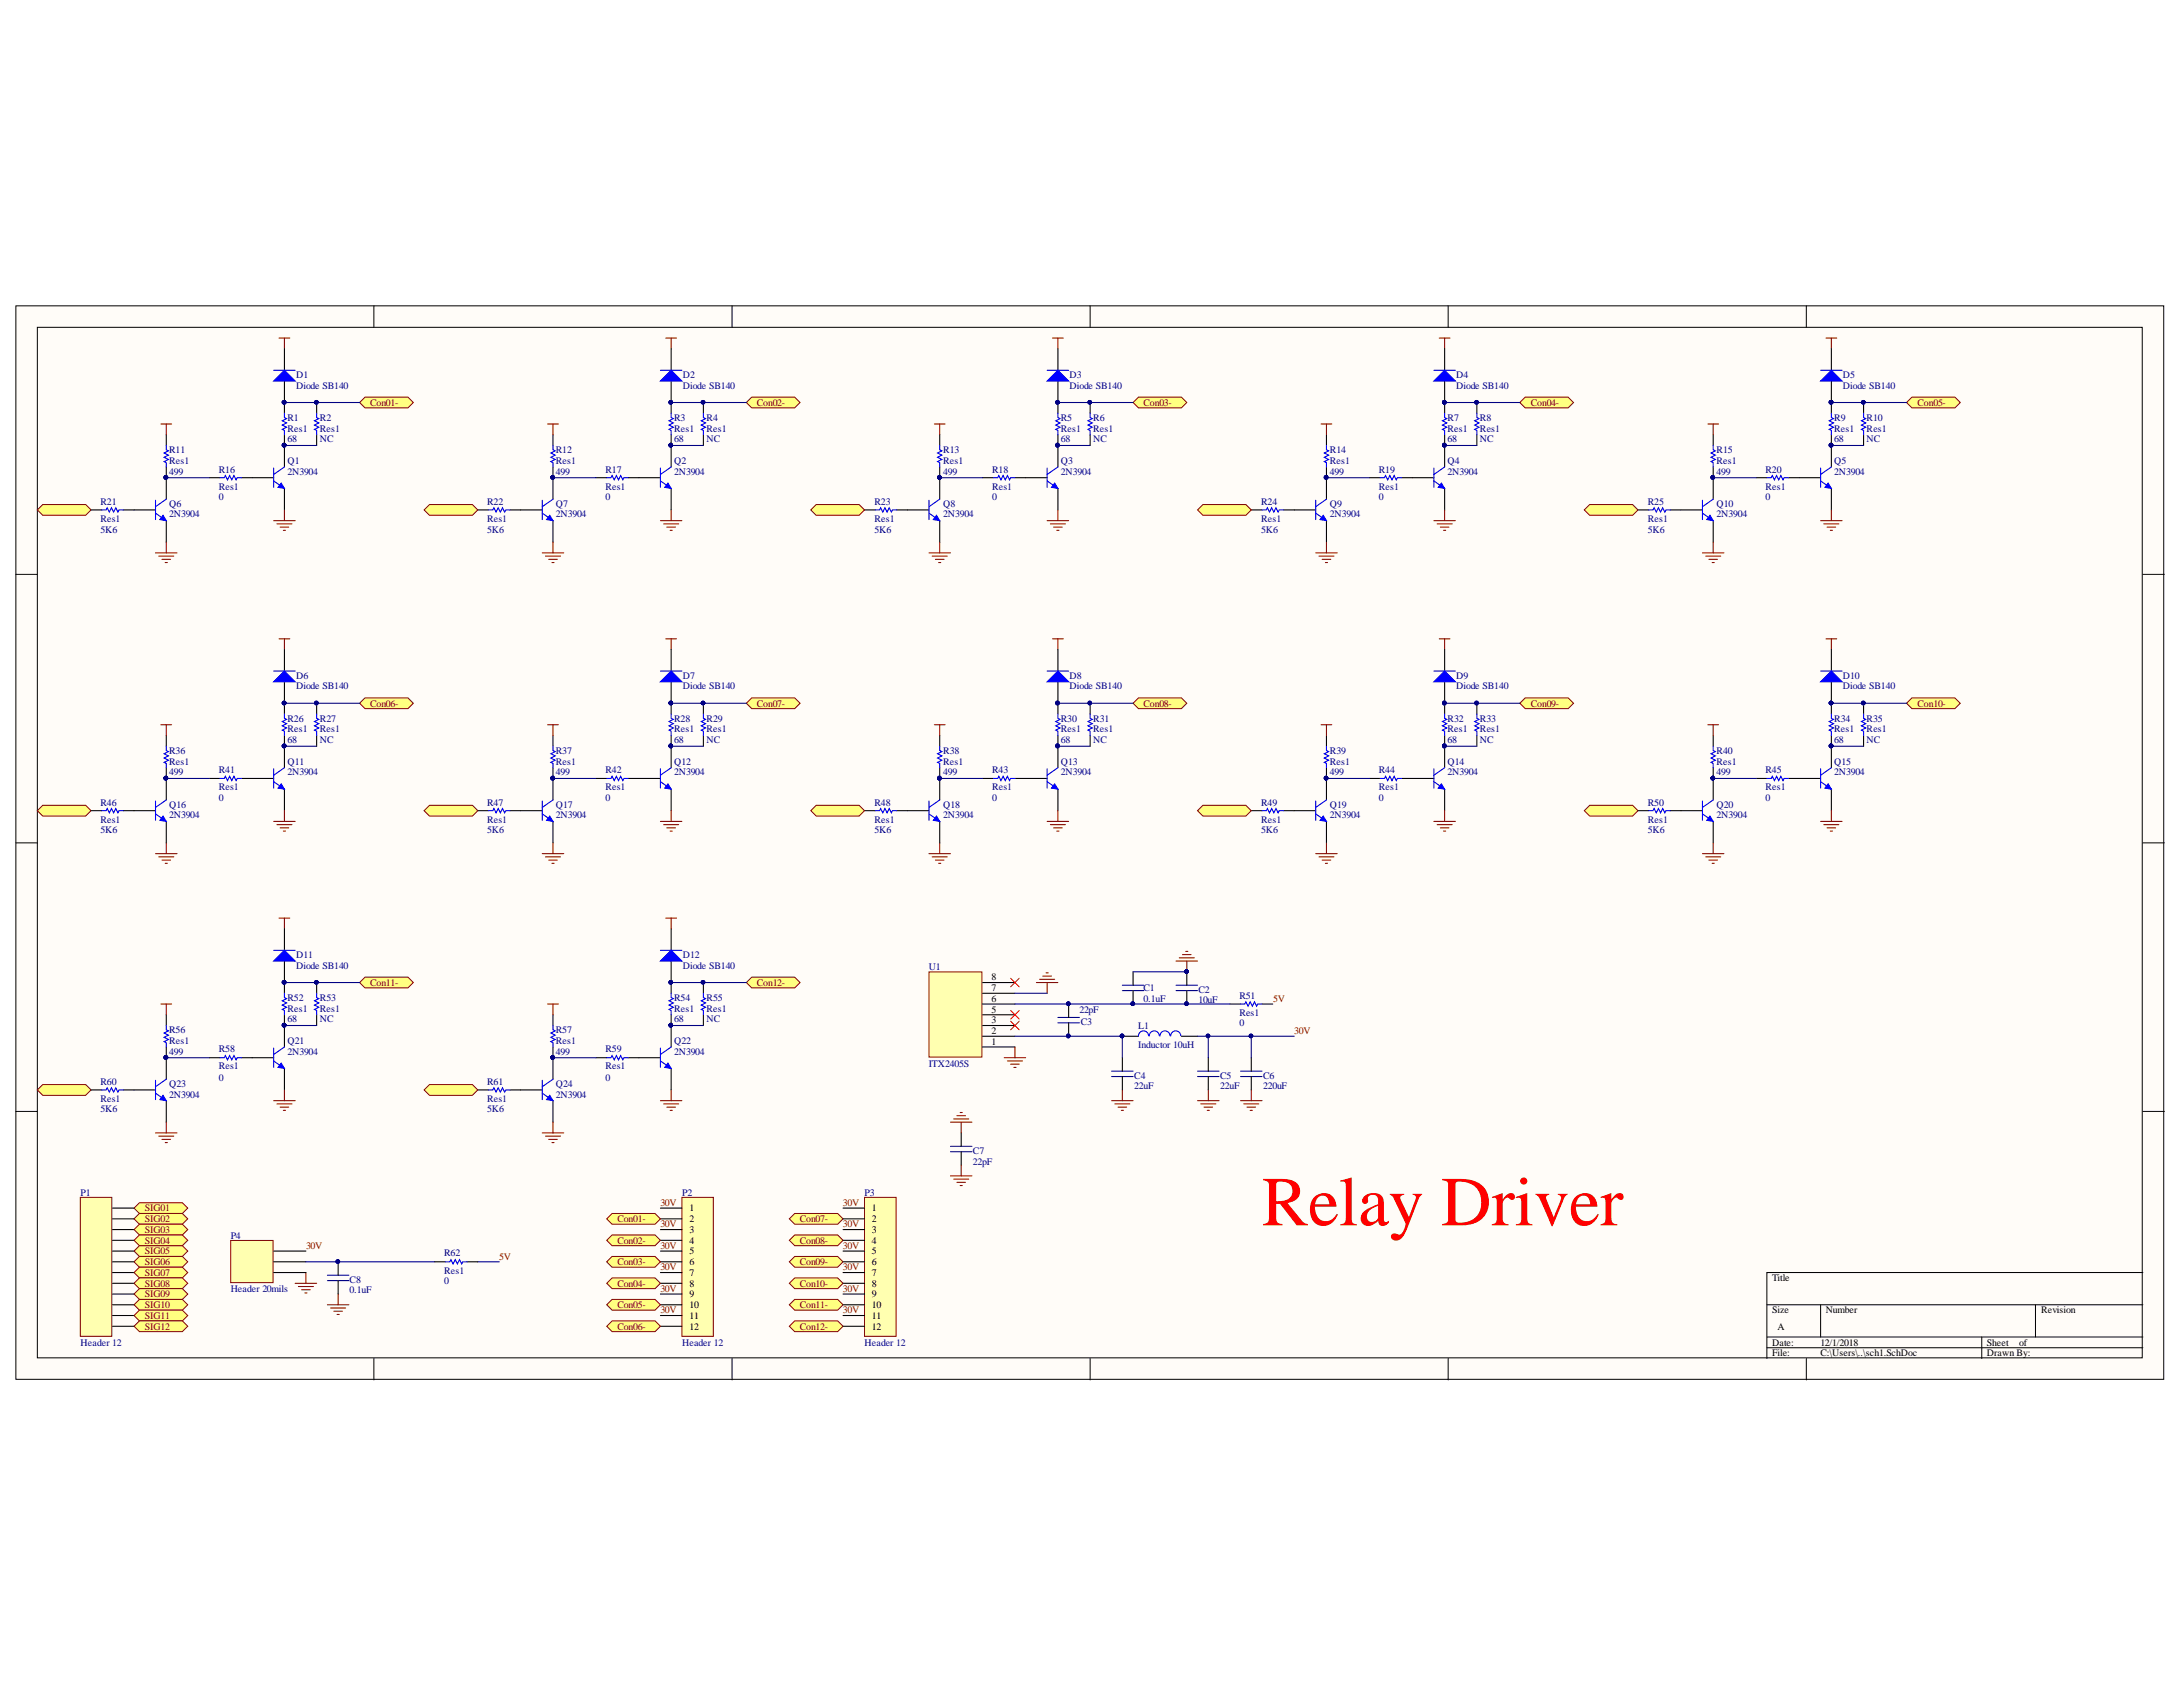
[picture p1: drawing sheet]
<svg xmlns="http://www.w3.org/2000/svg" width="279mm" height="216mm" viewBox="0 0 279 216" stroke-linecap="round" stroke-linejoin="round" font-family="sans-serif">
<defs><g id="words">
<text font-size="9" fill="#f00" x="161.5" y="156.8">Relay Driver</text>
<g font-size="1.3" fill="#000080">
<text x="36.8" y="53.9">R1</text>
<text x="37.9" y="48.4">D1</text>
<text x="37.9" y="49.7">Diode SB140</text>
<text x="40.9" y="53.9">R2</text>
<text x="86.3" y="53.9">R3</text>
<text x="87.4" y="48.4">D2</text>
<text x="87.4" y="49.7">Diode SB140</text>
<text x="90.4" y="53.9">R4</text>
<text x="135.8" y="53.9">R5</text>
<text x="136.9" y="48.4">D3</text>
<text x="136.9" y="49.7">Diode SB140</text>
<text x="139.9" y="53.9">R6</text>
<text x="185.3" y="53.9">R7</text>
<text x="186.4" y="48.4">D4</text>
<text x="186.4" y="49.7">Diode SB140</text>
<text x="189.4" y="53.9">R8</text>
<text x="234.8" y="53.9">R9</text>
<text x="235.9" y="48.4">D5</text>
<text x="235.9" y="49.7">Diode SB140</text>
<text x="238.9" y="53.9">R10</text>
<text x="21.7" y="57.9">R11</text>
<text x="21.7" y="59.4">Res1</text>
<text x="36.8" y="59.4">Q1</text>
<text x="36.8" y="56.6">68</text>
<text x="36.8" y="55.2">Res1</text>
<text x="40.9" y="56.6">NC</text>
<text x="40.9" y="55.2">Res1</text>
<text x="71.1" y="57.9">R12</text>
<text x="71.1" y="59.4">Res1</text>
<text x="86.3" y="59.4">Q2</text>
<text x="86.3" y="56.6">68</text>
<text x="86.3" y="55.2">Res1</text>
<text x="90.4" y="56.6">NC</text>
<text x="90.4" y="55.2">Res1</text>
<text x="120.7" y="57.9">R13</text>
<text x="120.7" y="59.4">Res1</text>
<text x="135.8" y="59.4">Q3</text>
<text x="135.8" y="56.6">68</text>
<text x="135.8" y="55.2">Res1</text>
<text x="139.9" y="56.6">NC</text>
<text x="139.9" y="55.2">Res1</text>
<text x="170.2" y="57.9">R14</text>
<text x="170.2" y="59.4">Res1</text>
<text x="185.3" y="59.4">Q4</text>
<text x="185.3" y="56.6">68</text>
<text x="185.3" y="55.2">Res1</text>
<text x="189.4" y="56.6">NC</text>
<text x="189.4" y="55.2">Res1</text>
<text x="219.7" y="57.9">R15</text>
<text x="219.7" y="59.4">Res1</text>
<text x="234.8" y="59.4">Q5</text>
<text x="234.8" y="56.6">68</text>
<text x="234.8" y="55.2">Res1</text>
<text x="238.9" y="56.6">NC</text>
<text x="238.9" y="55.2">Res1</text>
<text x="12.9" y="64.6">R21</text>
<text x="21.7" y="60.7">499</text>
<text x="21.7" y="64.9">Q6</text>
<text x="28" y="64">0</text>
<text x="28" y="60.5">R16</text>
<text x="28" y="62.7">Res1</text>
<text x="36.8" y="60.7">2N3904</text>
<text x="62.4" y="64.6">R22</text>
<text x="71.1" y="60.7">499</text>
<text x="71.1" y="64.9">Q7</text>
<text x="77.5" y="64">0</text>
<text x="77.5" y="60.5">R17</text>
<text x="77.5" y="62.7">Res1</text>
<text x="86.3" y="60.7">2N3904</text>
<text x="111.9" y="64.6">R23</text>
<text x="120.7" y="60.7">499</text>
<text x="120.7" y="64.9">Q8</text>
<text x="127" y="64">0</text>
<text x="127" y="60.5">R18</text>
<text x="127" y="62.7">Res1</text>
<text x="135.8" y="60.7">2N3904</text>
<text x="161.4" y="64.6">R24</text>
<text x="170.2" y="60.7">499</text>
<text x="170.2" y="64.9">Q9</text>
<text x="176.5" y="64">0</text>
<text x="176.5" y="60.5">R19</text>
<text x="176.5" y="62.7">Res1</text>
<text x="185.3" y="60.7">2N3904</text>
<text x="210.9" y="64.6">R25</text>
<text x="219.7" y="60.7">499</text>
<text x="219.7" y="64.9">Q10</text>
<text x="226" y="64">0</text>
<text x="226" y="60.5">R20</text>
<text x="226" y="62.7">Res1</text>
<text x="234.8" y="60.7">2N3904</text>
<text x="12.9" y="68.2">5K6</text>
<text x="12.9" y="66.8">Res1</text>
<text x="21.7" y="66.2">2N3904</text>
<text x="62.4" y="68.2">5K6</text>
<text x="62.4" y="66.8">Res1</text>
<text x="71.1" y="66.2">2N3904</text>
<text x="111.9" y="68.2">5K6</text>
<text x="111.9" y="66.8">Res1</text>
<text x="120.7" y="66.2">2N3904</text>
<text x="161.4" y="68.2">5K6</text>
<text x="161.4" y="66.8">Res1</text>
<text x="170.2" y="66.2">2N3904</text>
<text x="210.9" y="68.2">5K6</text>
<text x="210.9" y="66.8">Res1</text>
<text x="219.7" y="66.2">2N3904</text>
<text x="37.9" y="86.9">D6</text>
<text x="37.9" y="88.2">Diode SB140</text>
<text x="87.4" y="86.9">D7</text>
<text x="87.4" y="88.2">Diode SB140</text>
<text x="136.9" y="86.9">D8</text>
<text x="136.9" y="88.2">Diode SB140</text>
<text x="186.4" y="86.9">D9</text>
<text x="186.4" y="88.2">Diode SB140</text>
<text x="235.9" y="86.9">D10</text>
<text x="235.9" y="88.2">Diode SB140</text>
<text x="36.8" y="95.1">68</text>
<text x="36.8" y="92.4">R26</text>
<text x="36.8" y="93.7">Res1</text>
<text x="40.9" y="95.1">NC</text>
<text x="40.9" y="92.4">R27</text>
<text x="40.9" y="93.7">Res1</text>
<text x="86.3" y="95.1">68</text>
<text x="86.3" y="92.4">R28</text>
<text x="86.3" y="93.7">Res1</text>
<text x="90.4" y="95.1">NC</text>
<text x="90.4" y="92.4">R29</text>
<text x="90.4" y="93.7">Res1</text>
<text x="135.8" y="95.1">68</text>
<text x="135.8" y="92.4">R30</text>
<text x="135.8" y="93.7">Res1</text>
<text x="139.9" y="95.1">NC</text>
<text x="139.9" y="92.4">R31</text>
<text x="139.9" y="93.7">Res1</text>
<text x="185.3" y="95.1">68</text>
<text x="185.3" y="92.4">R32</text>
<text x="185.3" y="93.7">Res1</text>
<text x="189.4" y="95.1">NC</text>
<text x="189.4" y="92.4">R33</text>
<text x="189.4" y="93.7">Res1</text>
<text x="234.8" y="95.1">68</text>
<text x="234.8" y="92.4">R34</text>
<text x="234.8" y="93.7">Res1</text>
<text x="238.9" y="95.1">NC</text>
<text x="238.9" y="92.4">R35</text>
<text x="238.9" y="93.7">Res1</text>
<text x="21.7" y="99.2">499</text>
<text x="21.7" y="96.5">R36</text>
<text x="21.7" y="97.9">Res1</text>
<text x="28" y="99">R41</text>
<text x="28" y="101.2">Res1</text>
<text x="36.8" y="97.9">Q11</text>
<text x="36.8" y="99.2">2N3904</text>
<text x="71.1" y="99.2">499</text>
<text x="71.1" y="96.5">R37</text>
<text x="71.1" y="97.9">Res1</text>
<text x="77.5" y="99">R42</text>
<text x="77.5" y="101.2">Res1</text>
<text x="86.3" y="97.9">Q12</text>
<text x="86.3" y="99.2">2N3904</text>
<text x="120.7" y="99.2">499</text>
<text x="120.7" y="96.5">R38</text>
<text x="120.7" y="97.9">Res1</text>
<text x="127" y="99">R43</text>
<text x="127" y="101.2">Res1</text>
<text x="135.8" y="97.9">Q13</text>
<text x="135.8" y="99.2">2N3904</text>
<text x="170.2" y="99.2">499</text>
<text x="170.2" y="96.5">R39</text>
<text x="170.2" y="97.9">Res1</text>
<text x="176.5" y="99">R44</text>
<text x="176.5" y="101.2">Res1</text>
<text x="185.3" y="97.9">Q14</text>
<text x="185.3" y="99.2">2N3904</text>
<text x="219.7" y="99.2">499</text>
<text x="219.7" y="96.5">R40</text>
<text x="219.7" y="97.9">Res1</text>
<text x="226" y="99">R45</text>
<text x="226" y="101.2">Res1</text>
<text x="234.8" y="97.9">Q15</text>
<text x="234.8" y="99.2">2N3904</text>
<text x="12.9" y="106.7">5K6</text>
<text x="12.9" y="103.1">R46</text>
<text x="12.9" y="105.3">Res1</text>
<text x="21.7" y="103.4">Q16</text>
<text x="21.7" y="104.7">2N3904</text>
<text x="28" y="102.5">0</text>
<text x="62.4" y="106.7">5K6</text>
<text x="62.4" y="103.1">R47</text>
<text x="62.4" y="105.3">Res1</text>
<text x="71.1" y="103.4">Q17</text>
<text x="71.1" y="104.7">2N3904</text>
<text x="77.5" y="102.5">0</text>
<text x="111.9" y="106.7">5K6</text>
<text x="111.9" y="103.1">R48</text>
<text x="111.9" y="105.3">Res1</text>
<text x="120.7" y="103.4">Q18</text>
<text x="120.7" y="104.7">2N3904</text>
<text x="127" y="102.5">0</text>
<text x="161.4" y="106.7">5K6</text>
<text x="161.4" y="103.1">R49</text>
<text x="161.4" y="105.3">Res1</text>
<text x="170.2" y="103.4">Q19</text>
<text x="170.2" y="104.7">2N3904</text>
<text x="176.5" y="102.5">0</text>
<text x="210.9" y="106.7">5K6</text>
<text x="210.9" y="103.1">R50</text>
<text x="210.9" y="105.3">Res1</text>
<text x="219.7" y="103.4">Q20</text>
<text x="219.7" y="104.7">2N3904</text>
<text x="226" y="102.5">0</text>
<text x="37.9" y="122.6">D11</text>
<text x="37.9" y="124">Diode SB140</text>
<text x="87.4" y="122.6">D12</text>
<text x="87.4" y="124">Diode SB140</text>
<text x="118.9" y="124.1">U1</text>
<text x="36.8" y="130.8">68</text>
<text x="36.8" y="128.1">R52</text>
<text x="36.8" y="129.5">Res1</text>
<text x="40.9" y="130.8">NC</text>
<text x="40.9" y="128.1">R53</text>
<text x="40.9" y="129.5">Res1</text>
<text x="86.3" y="130.8">68</text>
<text x="86.3" y="128.1">R54</text>
<text x="86.3" y="129.5">Res1</text>
<text x="90.4" y="130.8">NC</text>
<text x="90.4" y="128.1">R55</text>
<text x="90.4" y="129.5">Res1</text>
<text x="138.2" y="129.6">22pF</text>
<text x="138.3" y="131.2">C3</text>
<text x="145.7" y="131.7">L1</text>
<text x="146.4" y="128.2">0.1uF</text>
<text x="146.4" y="126.9">C1</text>
<text x="153.4" y="128.4">10uF</text>
<text x="153.4" y="127">C2</text>
<text x="158.6" y="131.4">0</text>
<text x="158.6" y="127.8">R51</text>
<text x="158.6" y="130">Res1</text>
<text x="21.7" y="135">499</text>
<text x="21.7" y="132.2">R56</text>
<text x="21.7" y="133.6">Res1</text>
<text x="28" y="134.7">R58</text>
<text x="28" y="136.9">Res1</text>
<text x="36.8" y="133.6">Q21</text>
<text x="36.8" y="135">2N3904</text>
<text x="71.1" y="135">499</text>
<text x="71.1" y="132.2">R57</text>
<text x="71.1" y="133.6">Res1</text>
<text x="77.5" y="134.7">R59</text>
<text x="77.5" y="136.9">Res1</text>
<text x="86.3" y="133.6">Q22</text>
<text x="86.3" y="135">2N3904</text>
<text x="118.9" y="136.5">ITX2405S</text>
<text x="145.7" y="134.1">Inductor 10uH</text>
<text x="12.9" y="142.4">5K6</text>
<text x="12.9" y="138.8">R60</text>
<text x="12.9" y="141">Res1</text>
<text x="21.7" y="139.1">Q23</text>
<text x="21.7" y="140.5">2N3904</text>
<text x="28" y="138.3">0</text>
<text x="62.4" y="142.4">5K6</text>
<text x="62.4" y="138.8">R61</text>
<text x="62.4" y="141">Res1</text>
<text x="71.1" y="139.1">Q24</text>
<text x="71.1" y="140.5">2N3904</text>
<text x="77.5" y="138.3">0</text>
<text x="145.2" y="139.4">22uF</text>
<text x="145.2" y="138">C4</text>
<text x="156.2" y="139.4">22uF</text>
<text x="156.2" y="138">C5</text>
<text x="161.7" y="139.4">220uF</text>
<text x="161.7" y="138">C6</text>
<text x="124.5" y="149">22pF</text>
<text x="124.5" y="147.7">C7</text>
<text x="10.3" y="153">P1</text>
<text x="87.3" y="153">P2</text>
<text x="110.7" y="153">P3</text>
<text x="29.5" y="158.5">P4</text>
<text x="56.9" y="160.8">R62</text>
<text x="29.5" y="165.4">Header 20mils</text>
<text x="44.8" y="165.5">0.1uF</text>
<text x="44.8" y="164.2">C8</text>
<text x="56.9" y="164.3">0</text>
<text x="56.9" y="163">Res1</text>
<text x="10.3" y="172.2">Header 12</text>
<text x="87.3" y="172.2">Header 12</text>
<text x="110.7" y="172.2">Header 12</text>
</g>
<g font-size="1.3" fill="#800000">
<text x="47.4" y="51.9">Con01-</text>
<text x="96.9" y="51.9">Con02-</text>
<text x="146.4" y="51.9">Con03-</text>
<text x="195.9" y="51.9">Con04-</text>
<text x="245.4" y="51.9">Con05-</text>
<text x="47.4" y="90.4">Con06-</text>
<text x="96.9" y="90.4">Con07-</text>
<text x="146.4" y="90.4">Con08-</text>
<text x="195.9" y="90.4">Con09-</text>
<text x="245.4" y="90.4">Con10-</text>
<text x="47.4" y="126.2">Con11-</text>
<text x="96.9" y="126.2">Con12-</text>
<text x="162.9" y="128.2">5V</text>
<text x="165.6" y="132.4">30V</text>
<text x="18.5" y="155">SIG01</text>
<text x="84.5" y="154.4">30V</text>
<text x="107.9" y="154.4">30V</text>
<text x="18.5" y="156.4">SIG02</text>
<text x="18.5" y="157.7">SIG03</text>
<text x="18.5" y="159.2">SIG04</text>
<text x="18.5" y="160.5">SIG05</text>
<text x="18.5" y="161.9">SIG06</text>
<text x="39.2" y="159.9">30V</text>
<text x="63.9" y="161.2">5V</text>
<text x="79" y="156.4">Con01-</text>
<text x="79" y="159.2">Con02-</text>
<text x="79" y="161.9">Con03-</text>
<text x="84.5" y="157.1">30V</text>
<text x="84.5" y="159.9">30V</text>
<text x="102.4" y="156.4">Con07-</text>
<text x="102.4" y="159.2">Con08-</text>
<text x="102.4" y="161.9">Con09-</text>
<text x="107.9" y="157.1">30V</text>
<text x="107.9" y="159.9">30V</text>
<text x="18.5" y="163.2">SIG07</text>
<text x="18.5" y="164.7">SIG08</text>
<text x="18.5" y="166">SIG09</text>
<text x="18.5" y="167.4">SIG10</text>
<text x="79" y="164.7">Con04-</text>
<text x="79" y="167.4">Con05-</text>
<text x="84.5" y="162.6">30V</text>
<text x="84.5" y="165.4">30V</text>
<text x="102.4" y="164.7">Con10-</text>
<text x="102.4" y="167.4">Con11-</text>
<text x="107.9" y="162.6">30V</text>
<text x="107.9" y="165.4">30V</text>
<text x="18.5" y="168.7">SIG11</text>
<text x="18.5" y="170.2">SIG12</text>
<text x="79" y="170.2">Con06-</text>
<text x="84.5" y="168.1">30V</text>
<text x="102.4" y="170.2">Con12-</text>
<text x="107.9" y="168.1">30V</text>
</g>
<g font-size="1.3">
<text x="126.9" y="125.4">8</text>
<text x="126.9" y="130.9">3</text>
<text x="126.9" y="129.6">5</text>
<text x="126.9" y="128.2">6</text>
<text x="126.9" y="126.9">7</text>
<text x="126.9" y="133.7">1</text>
<text x="126.9" y="132.4">2</text>
<text x="88.2" y="155">1</text>
<text x="111.6" y="155">1</text>
<text x="88.2" y="156.4">2</text>
<text x="88.2" y="157.7">3</text>
<text x="88.2" y="159.2">4</text>
<text x="88.2" y="160.5">5</text>
<text x="88.2" y="161.9">6</text>
<text x="111.6" y="156.4">2</text>
<text x="111.6" y="157.7">3</text>
<text x="111.6" y="159.2">4</text>
<text x="111.6" y="160.5">5</text>
<text x="111.6" y="161.9">6</text>
<text x="88.2" y="163.2">7</text>
<text x="88.2" y="164.7">8</text>
<text x="88.2" y="166">9</text>
<text x="88.2" y="167.4">10</text>
<text x="111.6" y="163.2">7</text>
<text x="111.6" y="164.7">8</text>
<text x="111.6" y="166">9</text>
<text x="111.6" y="167.4">10</text>
<text x="226.8" y="164">Title</text>
<text x="88.2" y="168.7">11</text>
<text x="88.2" y="170.2">12</text>
<text x="111.6" y="168.7">11</text>
<text x="111.6" y="170.2">12</text>
<text x="226.8" y="168.1">Size</text>
<text x="226.8" y="172.2">Date:</text>
<text x="226.8" y="173.6">File:</text>
<text x="227.5" y="170.2">A</text>
<text x="233" y="172.2">12/1/2018</text>
<text x="233" y="173.6">C:\Users\..\sch1.SchDoc</text>
<text x="233.7" y="168.1">Number</text>
<text x="254.3" y="172.2">Sheet</text>
<text x="254.3" y="173.6">Drawn By:</text>
<text x="258.4" y="172.2">of</text>
<text x="261.2" y="168.1">Revision</text>
</g>
</g></defs>
<g fill="#fffcf8" stroke="#000" stroke-width=".13">
<path d="M2 39.1h274.9v137.4h-274.9z"/>
<path d="M4.8 41.9h269.4v131.9h-269.4z"/>
</g>
<g fill="none" stroke="#000" stroke-width=".13">
<path d="M47.9 39.1v2.8M93.7 39.1v2.8M139.5 39.1v2.8M185.4 39.1v2.8M231.2 39.1v2.8M2 73.5h2.8M274.3 73.5h2.7M2 107.9h2.8M274.3 107.9h2.7M2 142.2h2.8M274.3 142.2h2.7M47.9 173.9v2.7"/>
<path d="M93.7 173.9v2.7M139.5 173.9v2.7M185.4 173.9v2.7M226.1 167h48.2M226.1 171.1h48.2M226.1 172.5h48.2M231.2 173.9v2.7M233 167v4.1M253.6 171.1v2.8M260.5 167v4.1M274.3 162.9h-48.2v11"/>
</g>
<path d="M21.3 55.6v1.4M21.3 59.8v4.1M11.7 65.3h1.3M15.8 65.3h4.1M21.3 66.6v2.8" fill="none" stroke="#000" stroke-width=".14"/>
<path d="M21.3 57v.6l.3 .1-.6 .3 .6 .2-.6 .3 .6 .3-.6 .3 .3 .1v.6M13 65.3h.6l.1-.3 .3 .5 .3-.5 .2 .5 .3-.5 .3 .5 .1-.2h.6M19.9 65.7l1.4 .9M19.9 64v2.5M21.3 63.9l-1.4 .9" fill="none" stroke="#00f" stroke-width=".14"/>
<circle cx="21.2" cy="61.1" r=".23" fill="#000080" stroke="#000080" stroke-width=".13"/>
<path d="M20.9 65.9l.4 .7-.8-.1z" fill="#00f"/>
<path d="M20.9 65.9l.4 .7-.8-.1z" fill="none" stroke="#00f" stroke-width=".13"/>
<g fill="#000080" stroke="#000080" stroke-width=".13">
<circle cx="21.2" cy="61.1" r=".23"/>
<circle cx="36.4" cy="57" r=".23"/>
</g>
<path d="M36.4 57v2.8M32.3 61.1h2.7M36.4 62.5v2.8" fill="none" stroke="#000" stroke-width=".14"/>
<path d="M35 59.9v2.5M36.4 59.8l-1.4 .9M35 61.5l1.4 1" fill="none" stroke="#00f" stroke-width=".14"/>
<path d="M36 61.8l.4 .7-.8-.1z" fill="#00f"/>
<path d="M36 61.8l.4 .7-.8-.1z" fill="none" stroke="#00f" stroke-width=".13"/>
<g fill="#000080" stroke="#000080" stroke-width=".13">
<circle cx="36.4" cy="57" r=".23"/>
<circle cx="21.2" cy="61.1" r=".23"/>
<circle cx="36.4" cy="51.5" r=".23"/>
<circle cx="40.5" cy="51.5" r=".23"/>
</g>
<g fill="none" stroke="#800000" stroke-width=".14">
<path d="M20.6 54.3h1.4M21.3 54.3v1.3M35.7 43.3h1.4M36.4 43.3v1.3M19.9 70.8h2.8M20.3 71.2h1.9M20.7 71.6h1.1M21.1 72h.3M21.3 69.4v1.4M35 66.6h2.8M35.4 67h2M35.9 67.5h1.1"/>
<path d="M36.3 67.9h.2M36.4 65.3v1.3"/>
</g>
<path d="M36.4 44.6v2.8M36.4 48.8v4.1M36.4 55.6v1.4M40.5 51.5v1.4M40.5 55.6v1.4M26.8 61.1h1.4M30.9 61.1h1.4" fill="none" stroke="#000" stroke-width=".14"/>
<path d="M36.4 52.9v.5l.3 .2-.6 .3 .6 .2-.6 .3 .6 .3-.6 .2 .3 .2v.5M40.5 52.9v.5l.3 .2-.5 .3 .5 .2-.5 .3 .5 .3-.5 .2 .2 .2v.5M28.2 61.1h.5l.1-.2 .3 .5 .3-.5 .3 .5 .2-.5 .3 .5 .2-.3h.5" fill="none" stroke="#00f" stroke-width=".14"/>
<path d="M36.4 57h4.1M21.3 61.1h5.5" fill="none" stroke="#000080" stroke-width=".14"/>
<path d="M35 48.8l1.4-1.4 1.4 1.4z" fill="#00f"/>
<path d="M35 48.8l1.4-1.4 1.4 1.4zM35 47.4h2.8" fill="none" stroke="#00f" stroke-width=".14"/>
<circle cx="36.4" cy="51.5" r=".23" fill="#000080" stroke="#000080" stroke-width=".13"/>
<g fill="#ffff80" stroke="#800000" stroke-width=".13">
<path d="M46 51.5l.7-.7h5.5l.7 .7-.7 .7h-5.5z" fill-rule="evenodd"/>
<path d="M4.8 65.3l.7-.7h5.5l.7 .7-.7 .6h-5.5z" fill-rule="evenodd"/>
</g>
<path d="M36.4 51.5h9.6" fill="none" stroke="#000080" stroke-width=".14"/>
<g fill="#000080" stroke="#000080" stroke-width=".13">
<circle cx="36.4" cy="51.5" r=".23"/>
<circle cx="40.5" cy="51.5" r=".23"/>
<circle cx="70.7" cy="61.1" r=".23"/>
</g>
<path d="M70.8 55.6v1.4M70.8 59.8v4.1M61.2 65.3h1.3M65.3 65.3h4.1M70.8 66.6v2.8" fill="none" stroke="#000" stroke-width=".14"/>
<path d="M70.8 57v.6l.3 .1-.6 .3 .6 .2-.6 .3 .6 .3-.6 .3 .3 .1v.6M62.5 65.3h.6l.1-.3 .3 .5 .3-.5 .2 .5 .3-.5 .3 .5 .1-.2h.6M69.4 65.7l1.4 .9M69.4 64v2.5M70.8 63.9l-1.4 .9" fill="none" stroke="#00f" stroke-width=".14"/>
<path d="M70.4 65.9l.4 .7-.8-.1z" fill="#00f"/>
<path d="M70.4 65.9l.4 .7-.8-.1z" fill="none" stroke="#00f" stroke-width=".13"/>
<g fill="#000080" stroke="#000080" stroke-width=".13">
<circle cx="70.7" cy="61.1" r=".23"/>
<circle cx="85.8" cy="57" r=".23"/>
</g>
<path d="M85.9 57v2.8M81.8 61.1h2.7M85.9 62.5v2.8" fill="none" stroke="#000" stroke-width=".14"/>
<path d="M84.5 59.9v2.5M85.9 59.8l-1.4 .9M84.5 61.5l1.4 1" fill="none" stroke="#00f" stroke-width=".14"/>
<path d="M85.5 61.8l.4 .7-.8-.1z" fill="#00f"/>
<path d="M85.5 61.8l.4 .7-.8-.1z" fill="none" stroke="#00f" stroke-width=".13"/>
<g fill="#000080" stroke="#000080" stroke-width=".13">
<circle cx="85.8" cy="57" r=".23"/>
<circle cx="70.7" cy="61.1" r=".23"/>
<circle cx="85.9" cy="51.5" r=".23"/>
<circle cx="90" cy="51.5" r=".23"/>
</g>
<g fill="none" stroke="#800000" stroke-width=".14">
<path d="M70.1 54.3h1.4M70.8 54.3v1.3M85.2 43.3h1.4M85.9 43.3v1.3M69.4 70.8h2.8M69.8 71.2h1.9M70.2 71.6h1.1M70.6 72h.3M70.8 69.4v1.4M84.5 66.6h2.8M84.9 67h2M85.4 67.5h1.1"/>
<path d="M85.8 67.9h.2M85.9 65.3v1.3"/>
</g>
<path d="M85.9 44.6v2.8M85.9 48.8v4.1M85.9 55.6v1.4M90 51.5v1.4M90 55.6v1.4M76.3 61.1h1.4M80.4 61.1h1.4" fill="none" stroke="#000" stroke-width=".14"/>
<path d="M85.9 52.9v.5l.3 .2-.6 .3 .6 .2-.6 .3 .6 .3-.6 .2 .3 .2v.5M90 52.9v.5l.3 .2-.5 .3 .5 .2-.5 .3 .5 .3-.5 .2 .2 .2v.5M77.7 61.1h.5l.1-.2 .3 .5 .3-.5 .3 .5 .2-.5 .3 .5 .2-.3h.5" fill="none" stroke="#00f" stroke-width=".14"/>
<path d="M85.9 57h4.1M70.8 61.1h5.5" fill="none" stroke="#000080" stroke-width=".14"/>
<path d="M84.5 48.8l1.4-1.4 1.4 1.4z" fill="#00f"/>
<path d="M84.5 48.8l1.4-1.4 1.4 1.4zM84.5 47.4h2.8" fill="none" stroke="#00f" stroke-width=".14"/>
<circle cx="85.9" cy="51.5" r=".23" fill="#000080" stroke="#000080" stroke-width=".13"/>
<g fill="#ffff80" stroke="#800000" stroke-width=".13">
<path d="M95.5 51.5l.7-.7h5.5l.7 .7-.7 .7h-5.5z" fill-rule="evenodd"/>
<path d="M54.3 65.3l.7-.7h5.5l.7 .7-.7 .6h-5.5z" fill-rule="evenodd"/>
</g>
<path d="M85.9 51.5h9.6" fill="none" stroke="#000080" stroke-width=".14"/>
<g fill="#000080" stroke="#000080" stroke-width=".13">
<circle cx="85.9" cy="51.5" r=".23"/>
<circle cx="90" cy="51.5" r=".23"/>
<circle cx="120.2" cy="61.1" r=".23"/>
</g>
<path d="M120.3 55.6v1.4M120.3 59.8v4.1M110.7 65.3h1.3M114.8 65.3h4.1M120.3 66.6v2.8" fill="none" stroke="#000" stroke-width=".14"/>
<path d="M120.3 57v.6l.2 .1-.5 .3 .5 .2-.5 .3 .5 .3-.5 .3 .3 .1v.6M112 65.3h.6l.1-.3 .3 .5 .3-.5 .2 .5 .3-.5 .3 .5 .1-.2h.6M118.9 65.7l1.4 .9M118.9 64v2.5M120.3 63.9l-1.4 .9" fill="none" stroke="#00f" stroke-width=".14"/>
<path d="M119.9 65.9l.4 .7-.9-.1z" fill="#00f"/>
<path d="M119.9 65.9l.4 .7-.9-.1z" fill="none" stroke="#00f" stroke-width=".13"/>
<g fill="#000080" stroke="#000080" stroke-width=".13">
<circle cx="120.2" cy="61.1" r=".23"/>
<circle cx="135.3" cy="57" r=".23"/>
</g>
<path d="M135.4 57v2.8M131.3 61.1h2.7M135.4 62.5v2.8" fill="none" stroke="#000" stroke-width=".14"/>
<path d="M134 59.9v2.5M135.4 59.8l-1.4 .9M134 61.5l1.4 1" fill="none" stroke="#00f" stroke-width=".14"/>
<path d="M135 61.8l.4 .7-.8-.1z" fill="#00f"/>
<path d="M135 61.8l.4 .7-.8-.1z" fill="none" stroke="#00f" stroke-width=".13"/>
<g fill="#000080" stroke="#000080" stroke-width=".13">
<circle cx="135.3" cy="57" r=".23"/>
<circle cx="120.2" cy="61.1" r=".23"/>
<circle cx="135.4" cy="51.5" r=".23"/>
<circle cx="139.5" cy="51.5" r=".23"/>
</g>
<g fill="none" stroke="#800000" stroke-width=".14">
<path d="M119.6 54.3h1.4M120.3 54.3v1.3M134.7 43.3h1.4M135.4 43.3v1.3M118.9 70.8h2.7M119.3 71.2h1.9M119.7 71.6h1.1M120.1 72h.3M120.3 69.4v1.4M134 66.6h2.8M134.4 67h2M134.8 67.5h1.1"/>
<path d="M135.3 67.9h.2M135.4 65.3v1.3"/>
</g>
<path d="M135.4 44.6v2.8M135.4 48.8v4.1M135.4 55.6v1.4M139.5 51.5v1.4M139.5 55.6v1.4M125.8 61.1h1.3M129.9 61.1h1.4" fill="none" stroke="#000" stroke-width=".14"/>
<path d="M135.4 52.9v.5l.3 .2-.6 .3 .6 .2-.6 .3 .6 .3-.6 .2 .3 .2v.5M139.5 52.9v.5l.3 .2-.6 .3 .6 .2-.6 .3 .6 .3-.6 .2 .3 .2v.5M127.1 61.1h.6l.1-.2 .3 .5 .3-.5 .3 .5 .2-.5 .3 .5 .1-.3h.6" fill="none" stroke="#00f" stroke-width=".14"/>
<path d="M135.4 57h4.1M120.3 61.1h5.5" fill="none" stroke="#000080" stroke-width=".14"/>
<path d="M134 48.8l1.4-1.4 1.4 1.4z" fill="#00f"/>
<path d="M134 48.8l1.4-1.4 1.4 1.4zM134 47.4h2.8" fill="none" stroke="#00f" stroke-width=".14"/>
<circle cx="135.4" cy="51.5" r=".23" fill="#000080" stroke="#000080" stroke-width=".13"/>
<g fill="#ffff80" stroke="#800000" stroke-width=".13">
<path d="M145 51.5l.7-.7h5.5l.7 .7-.7 .7h-5.5z" fill-rule="evenodd"/>
<path d="M103.8 65.3l.7-.7h5.5l.7 .7-.7 .6h-5.5z" fill-rule="evenodd"/>
</g>
<path d="M135.4 51.5h9.6" fill="none" stroke="#000080" stroke-width=".14"/>
<g fill="#000080" stroke="#000080" stroke-width=".13">
<circle cx="135.4" cy="51.5" r=".23"/>
<circle cx="139.5" cy="51.5" r=".23"/>
<circle cx="169.7" cy="61.1" r=".23"/>
</g>
<path d="M169.8 55.6v1.4M169.8 59.8v4.1M160.1 65.3h1.4M164.3 65.3h4.1M169.8 66.6v2.8" fill="none" stroke="#000" stroke-width=".14"/>
<path d="M169.8 57v.6l.2 .1-.5 .3 .5 .2-.5 .3 .5 .3-.5 .3 .3 .1v.6M161.5 65.3h.6l.1-.3 .3 .5 .3-.5 .2 .5 .3-.5 .3 .5 .1-.2h.6M168.4 65.7l1.4 .9M168.4 64v2.5M169.8 63.9l-1.4 .9" fill="none" stroke="#00f" stroke-width=".14"/>
<path d="M169.4 65.9l.4 .7-.9-.1z" fill="#00f"/>
<path d="M169.4 65.9l.4 .7-.9-.1z" fill="none" stroke="#00f" stroke-width=".13"/>
<g fill="#000080" stroke="#000080" stroke-width=".13">
<circle cx="169.7" cy="61.1" r=".23"/>
<circle cx="184.9" cy="57" r=".23"/>
</g>
<path d="M184.9 57v2.8M180.8 61.1h2.7M184.9 62.5v2.8" fill="none" stroke="#000" stroke-width=".14"/>
<path d="M183.5 59.9v2.5M184.9 59.8l-1.4 .9M183.5 61.5l1.4 1" fill="none" stroke="#00f" stroke-width=".14"/>
<path d="M184.5 61.8l.4 .7-.8-.1z" fill="#00f"/>
<path d="M184.5 61.8l.4 .7-.8-.1z" fill="none" stroke="#00f" stroke-width=".13"/>
<g fill="#000080" stroke="#000080" stroke-width=".13">
<circle cx="184.9" cy="57" r=".23"/>
<circle cx="169.7" cy="61.1" r=".23"/>
<circle cx="184.9" cy="51.5" r=".23"/>
<circle cx="189" cy="51.5" r=".23"/>
</g>
<g fill="none" stroke="#800000" stroke-width=".14">
<path d="M169.1 54.3h1.4M169.8 54.3v1.3M184.2 43.3h1.4M184.9 43.3v1.3M168.4 70.8h2.7M168.8 71.2h1.9M169.2 71.6h1.1M169.6 72h.3M169.8 69.4v1.4M183.5 66.6h2.8M183.9 67h2M184.3 67.5h1.1"/>
<path d="M184.8 67.9h.2M184.9 65.3v1.3"/>
</g>
<path d="M184.9 44.6v2.8M184.9 48.8v4.1M184.9 55.6v1.4M189 51.5v1.4M189 55.6v1.4M175.3 61.1h1.3M179.4 61.1h1.4" fill="none" stroke="#000" stroke-width=".14"/>
<path d="M184.9 52.9v.5l.3 .2-.6 .3 .6 .2-.6 .3 .6 .3-.6 .2 .3 .2v.5M189 52.9v.5l.3 .2-.6 .3 .6 .2-.6 .3 .6 .3-.6 .2 .3 .2v.5M176.6 61.1h.6l.1-.2 .3 .5 .3-.5 .3 .5 .2-.5 .3 .5 .1-.3h.6" fill="none" stroke="#00f" stroke-width=".14"/>
<path d="M184.9 57h4.1M169.8 61.1h5.5" fill="none" stroke="#000080" stroke-width=".14"/>
<path d="M183.5 48.8l1.4-1.4 1.4 1.4z" fill="#00f"/>
<path d="M183.5 48.8l1.4-1.4 1.4 1.4zM183.5 47.4h2.8" fill="none" stroke="#00f" stroke-width=".14"/>
<circle cx="184.9" cy="51.5" r=".23" fill="#000080" stroke="#000080" stroke-width=".13"/>
<g fill="#ffff80" stroke="#800000" stroke-width=".13">
<path d="M194.5 51.5l.7-.7h5.5l.7 .7-.7 .7h-5.5z" fill-rule="evenodd"/>
<path d="M153.3 65.3l.7-.7h5.5l.6 .7-.6 .6h-5.5z" fill-rule="evenodd"/>
</g>
<path d="M184.9 51.5h9.6" fill="none" stroke="#000080" stroke-width=".14"/>
<g fill="#000080" stroke="#000080" stroke-width=".13">
<circle cx="184.9" cy="51.5" r=".23"/>
<circle cx="189" cy="51.5" r=".23"/>
<circle cx="219.2" cy="61.1" r=".23"/>
</g>
<path d="M219.3 55.6v1.4M219.3 59.8v4.1M209.6 65.3h1.4M213.8 65.3h4.1M219.3 66.6v2.8" fill="none" stroke="#000" stroke-width=".14"/>
<path d="M219.3 57v.6l.2 .1-.5 .3 .5 .2-.5 .3 .5 .3-.5 .3 .3 .1v.6M211 65.3h.6l.1-.3 .3 .5 .3-.5 .2 .5 .3-.5 .3 .5 .1-.2h.6M217.9 65.7l1.4 .9M217.9 64v2.5M219.3 63.9l-1.4 .9" fill="none" stroke="#00f" stroke-width=".14"/>
<path d="M218.9 65.9l.4 .7-.9-.1z" fill="#00f"/>
<path d="M218.9 65.9l.4 .7-.9-.1z" fill="none" stroke="#00f" stroke-width=".13"/>
<g fill="#000080" stroke="#000080" stroke-width=".13">
<circle cx="219.2" cy="61.1" r=".23"/>
<circle cx="234.4" cy="57" r=".23"/>
</g>
<path d="M234.4 57v2.8M230.3 61.1h2.7M234.4 62.5v2.8" fill="none" stroke="#000" stroke-width=".14"/>
<path d="M233 59.9v2.5M234.4 59.8l-1.4 .9M233 61.5l1.4 1" fill="none" stroke="#00f" stroke-width=".14"/>
<path d="M234 61.8l.4 .7-.8-.1z" fill="#00f"/>
<path d="M234 61.8l.4 .7-.8-.1z" fill="none" stroke="#00f" stroke-width=".13"/>
<g fill="#000080" stroke="#000080" stroke-width=".13">
<circle cx="234.4" cy="57" r=".23"/>
<circle cx="219.2" cy="61.1" r=".23"/>
<circle cx="234.4" cy="51.5" r=".23"/>
<circle cx="238.5" cy="51.5" r=".23"/>
</g>
<g fill="none" stroke="#800000" stroke-width=".14">
<path d="M218.6 54.3h1.4M219.3 54.3v1.3M233.7 43.3h1.4M234.4 43.3v1.3M217.9 70.8h2.7M218.3 71.2h1.9M218.7 71.6h1.1M219.1 72h.3M219.3 69.4v1.4M233 66.6h2.8M233.4 67h2M233.8 67.5h1.1"/>
<path d="M234.3 67.9h.2M234.4 65.3v1.3"/>
</g>
<path d="M234.4 44.6v2.8M234.4 48.8v4.1M234.4 55.6v1.4M238.5 51.5v1.4M238.5 55.6v1.4M224.8 61.1h1.3M228.9 61.1h1.4" fill="none" stroke="#000" stroke-width=".14"/>
<path d="M234.4 52.9v.5l.3 .2-.6 .3 .6 .2-.6 .3 .6 .3-.6 .2 .3 .2v.5M238.5 52.9v.5l.3 .2-.6 .3 .6 .2-.6 .3 .6 .3-.6 .2 .3 .2v.5M226.1 61.1h.6l.1-.2 .3 .5 .3-.5 .3 .5 .2-.5 .3 .5 .1-.3h.6" fill="none" stroke="#00f" stroke-width=".14"/>
<path d="M234.4 57h4.1M219.3 61.1h5.5" fill="none" stroke="#000080" stroke-width=".14"/>
<path d="M233 48.8l1.4-1.4 1.4 1.4z" fill="#00f"/>
<path d="M233 48.8l1.4-1.4 1.4 1.4zM233 47.4h2.8" fill="none" stroke="#00f" stroke-width=".14"/>
<circle cx="234.4" cy="51.5" r=".23" fill="#000080" stroke="#000080" stroke-width=".13"/>
<g fill="#ffff80" stroke="#800000" stroke-width=".13">
<path d="M244 51.5l.7-.7h5.5l.7 .7-.7 .7h-5.5z" fill-rule="evenodd"/>
<path d="M202.8 65.3l.7-.7h5.5l.6 .7-.6 .6h-5.5z" fill-rule="evenodd"/>
</g>
<path d="M234.4 51.5h9.6" fill="none" stroke="#000080" stroke-width=".14"/>
<g fill="#000080" stroke="#000080" stroke-width=".13">
<circle cx="234.4" cy="51.5" r=".23"/>
<circle cx="238.5" cy="51.5" r=".23"/>
<circle cx="21.2" cy="99.6" r=".23"/>
</g>
<path d="M21.3 94.1v1.4M21.3 98.3v4.1M11.7 103.8h1.3M15.8 103.8h4.1M21.3 105.1v2.8" fill="none" stroke="#000" stroke-width=".14"/>
<path d="M21.3 95.5v.6l.3 .1-.6 .3 .6 .2-.6 .3 .6 .3-.6 .3 .3 .1v.6M13 103.8h.6l.1-.3 .3 .5 .3-.5 .2 .5 .3-.5 .3 .5 .1-.2h.6M19.9 104.2l1.4 .9M19.9 102.5v2.5M21.3 102.4l-1.4 .9" fill="none" stroke="#00f" stroke-width=".14"/>
<path d="M20.9 104.4l.4 .7-.8-.1z" fill="#00f"/>
<path d="M20.9 104.4l.4 .7-.8-.1z" fill="none" stroke="#00f" stroke-width=".13"/>
<g fill="#000080" stroke="#000080" stroke-width=".13">
<circle cx="21.2" cy="99.6" r=".23"/>
<circle cx="36.4" cy="95.5" r=".23"/>
</g>
<path d="M32.3 99.6h2.7M36.4 95.5v2.8M36.4 101v2.8" fill="none" stroke="#000" stroke-width=".14"/>
<path d="M35 98.4v2.5M36.4 98.3l-1.4 .9M35 100l1.4 1" fill="none" stroke="#00f" stroke-width=".14"/>
<path d="M36 100.3l.4 .7-.8-.1z" fill="#00f"/>
<path d="M36 100.3l.4 .7-.8-.1z" fill="none" stroke="#00f" stroke-width=".13"/>
<g fill="#000080" stroke="#000080" stroke-width=".13">
<circle cx="36.4" cy="95.5" r=".23"/>
<circle cx="21.2" cy="99.6" r=".23"/>
<circle cx="36.4" cy="90" r=".23"/>
<circle cx="40.5" cy="90" r=".23"/>
</g>
<g fill="none" stroke="#800000" stroke-width=".14">
<path d="M20.6 92.8h1.4M21.3 92.8v1.3M35.7 81.8h1.4M36.4 81.8v1.3M19.9 109.2h2.8M20.3 109.7h1.9M20.7 110.1h1.1M21.1 110.5h.3M21.3 107.9v1.3M35 105.1h2.8M35.4 105.5h2M35.9 105.9h1.1"/>
<path d="M36.3 106.4h.2M36.4 103.8v1.3"/>
</g>
<path d="M26.8 99.6h1.4M30.9 99.6h1.4M36.4 83.1v2.8M36.4 87.3v4.1M36.4 94.1v1.4M40.5 90v1.4M40.5 94.1v1.4" fill="none" stroke="#000" stroke-width=".14"/>
<path d="M28.2 99.6h.5l.1-.2 .3 .5 .3-.5 .3 .5 .2-.5 .3 .5 .2-.3h.5M36.4 91.4v.5l.3 .2-.6 .2 .6 .3-.6 .3 .6 .3-.6 .2 .3 .2v.5M40.5 91.4v.5l.3 .2-.5 .2 .5 .3-.5 .3 .5 .3-.5 .2 .2 .2v.5" fill="none" stroke="#00f" stroke-width=".14"/>
<path d="M21.3 99.6h5.5M36.4 95.5h4.1" fill="none" stroke="#000080" stroke-width=".14"/>
<path d="M35 87.3l1.4-1.4 1.4 1.4z" fill="#00f"/>
<path d="M35 87.3l1.4-1.4 1.4 1.4zM35 85.9h2.8" fill="none" stroke="#00f" stroke-width=".14"/>
<circle cx="36.4" cy="90" r=".23" fill="#000080" stroke="#000080" stroke-width=".13"/>
<g fill="#ffff80" stroke="#800000" stroke-width=".13">
<path d="M46 90l.7-.7h5.5l.7 .7-.7 .7h-5.5z" fill-rule="evenodd"/>
<path d="M4.8 103.8l.7-.7h5.5l.7 .7-.7 .6h-5.5z" fill-rule="evenodd"/>
</g>
<path d="M36.4 90h9.6" fill="none" stroke="#000080" stroke-width=".14"/>
<g fill="#000080" stroke="#000080" stroke-width=".13">
<circle cx="36.4" cy="90" r=".23"/>
<circle cx="40.5" cy="90" r=".23"/>
<circle cx="70.7" cy="99.6" r=".23"/>
</g>
<path d="M70.8 94.1v1.4M70.8 98.3v4.1M61.2 103.8h1.3M65.3 103.8h4.1M70.8 105.1v2.8" fill="none" stroke="#000" stroke-width=".14"/>
<path d="M70.8 95.5v.6l.3 .1-.6 .3 .6 .2-.6 .3 .6 .3-.6 .3 .3 .1v.6M62.5 103.8h.6l.1-.3 .3 .5 .3-.5 .2 .5 .3-.5 .3 .5 .1-.2h.6M69.4 104.2l1.4 .9M69.4 102.5v2.5M70.8 102.4l-1.4 .9" fill="none" stroke="#00f" stroke-width=".14"/>
<path d="M70.4 104.4l.4 .7-.8-.1z" fill="#00f"/>
<path d="M70.4 104.4l.4 .7-.8-.1z" fill="none" stroke="#00f" stroke-width=".13"/>
<g fill="#000080" stroke="#000080" stroke-width=".13">
<circle cx="70.7" cy="99.6" r=".23"/>
<circle cx="85.8" cy="95.5" r=".23"/>
</g>
<path d="M81.8 99.6h2.7M85.9 95.5v2.8M85.9 101v2.8" fill="none" stroke="#000" stroke-width=".14"/>
<path d="M84.5 98.4v2.5M85.9 98.3l-1.4 .9M84.5 100l1.4 1" fill="none" stroke="#00f" stroke-width=".14"/>
<path d="M85.5 100.3l.4 .7-.8-.1z" fill="#00f"/>
<path d="M85.5 100.3l.4 .7-.8-.1z" fill="none" stroke="#00f" stroke-width=".13"/>
<g fill="#000080" stroke="#000080" stroke-width=".13">
<circle cx="85.8" cy="95.5" r=".23"/>
<circle cx="70.7" cy="99.6" r=".23"/>
<circle cx="85.9" cy="90" r=".23"/>
<circle cx="90" cy="90" r=".23"/>
</g>
<g fill="none" stroke="#800000" stroke-width=".14">
<path d="M70.1 92.8h1.4M70.8 92.8v1.3M85.2 81.8h1.4M85.9 81.8v1.3M69.4 109.2h2.8M69.8 109.7h1.9M70.2 110.1h1.1M70.6 110.5h.3M70.8 107.9v1.3M84.5 105.1h2.8M84.9 105.5h2M85.4 105.9h1.1"/>
<path d="M85.8 106.4h.2M85.9 103.8v1.3"/>
</g>
<path d="M76.3 99.6h1.4M80.4 99.6h1.4M85.9 83.1v2.8M85.9 87.3v4.1M85.9 94.1v1.4M90 90v1.4M90 94.1v1.4" fill="none" stroke="#000" stroke-width=".14"/>
<path d="M77.7 99.6h.5l.1-.2 .3 .5 .3-.5 .3 .5 .2-.5 .3 .5 .2-.3h.5M85.9 91.4v.5l.3 .2-.6 .2 .6 .3-.6 .3 .6 .3-.6 .2 .3 .2v.5M90 91.4v.5l.3 .2-.5 .2 .5 .3-.5 .3 .5 .3-.5 .2 .2 .2v.5" fill="none" stroke="#00f" stroke-width=".14"/>
<path d="M70.8 99.6h5.5M85.9 95.5h4.1" fill="none" stroke="#000080" stroke-width=".14"/>
<path d="M84.5 87.3l1.4-1.4 1.4 1.4z" fill="#00f"/>
<path d="M84.5 87.3l1.4-1.4 1.4 1.4zM84.5 85.9h2.8" fill="none" stroke="#00f" stroke-width=".14"/>
<circle cx="85.9" cy="90" r=".23" fill="#000080" stroke="#000080" stroke-width=".13"/>
<g fill="#ffff80" stroke="#800000" stroke-width=".13">
<path d="M95.5 90l.7-.7h5.5l.7 .7-.7 .7h-5.5z" fill-rule="evenodd"/>
<path d="M54.3 103.8l.7-.7h5.5l.7 .7-.7 .6h-5.5z" fill-rule="evenodd"/>
</g>
<path d="M85.9 90h9.6" fill="none" stroke="#000080" stroke-width=".14"/>
<g fill="#000080" stroke="#000080" stroke-width=".13">
<circle cx="85.9" cy="90" r=".23"/>
<circle cx="90" cy="90" r=".23"/>
<circle cx="120.2" cy="99.6" r=".23"/>
</g>
<path d="M120.3 94.1v1.4M120.3 98.3v4.1M110.7 103.8h1.3M114.8 103.8h4.1M120.3 105.1v2.8" fill="none" stroke="#000" stroke-width=".14"/>
<path d="M120.3 95.5v.6l.2 .1-.5 .3 .5 .2-.5 .3 .5 .3-.5 .3 .3 .1v.6M112 103.8h.6l.1-.3 .3 .5 .3-.5 .2 .5 .3-.5 .3 .5 .1-.2h.6M118.9 104.2l1.4 .9M118.9 102.5v2.5M120.3 102.4l-1.4 .9" fill="none" stroke="#00f" stroke-width=".14"/>
<path d="M119.9 104.4l.4 .7-.9-.1z" fill="#00f"/>
<path d="M119.9 104.4l.4 .7-.9-.1z" fill="none" stroke="#00f" stroke-width=".13"/>
<g fill="#000080" stroke="#000080" stroke-width=".13">
<circle cx="120.2" cy="99.6" r=".23"/>
<circle cx="135.3" cy="95.5" r=".23"/>
</g>
<path d="M131.3 99.6h2.7M135.4 95.5v2.8M135.4 101v2.8" fill="none" stroke="#000" stroke-width=".14"/>
<path d="M134 98.4v2.5M135.4 98.3l-1.4 .9M134 100l1.4 1" fill="none" stroke="#00f" stroke-width=".14"/>
<path d="M135 100.3l.4 .7-.8-.1z" fill="#00f"/>
<path d="M135 100.3l.4 .7-.8-.1z" fill="none" stroke="#00f" stroke-width=".13"/>
<g fill="#000080" stroke="#000080" stroke-width=".13">
<circle cx="135.3" cy="95.5" r=".23"/>
<circle cx="120.2" cy="99.6" r=".23"/>
<circle cx="135.4" cy="90" r=".23"/>
<circle cx="139.5" cy="90" r=".23"/>
</g>
<g fill="none" stroke="#800000" stroke-width=".14">
<path d="M119.6 92.8h1.4M120.3 92.8v1.3M134.7 81.8h1.4M135.4 81.8v1.3M118.9 109.2h2.7M119.3 109.7h1.9M119.7 110.1h1.1M120.1 110.5h.3M120.3 107.9v1.3M134 105.1h2.8M134.4 105.5h2M134.8 105.9h1.1"/>
<path d="M135.3 106.4h.2M135.4 103.8v1.3"/>
</g>
<path d="M125.8 99.6h1.3M129.9 99.6h1.4M135.4 83.1v2.8M135.4 87.3v4.1M135.4 94.1v1.4M139.5 90v1.4M139.5 94.1v1.4" fill="none" stroke="#000" stroke-width=".14"/>
<path d="M127.1 99.6h.6l.1-.2 .3 .5 .3-.5 .3 .5 .2-.5 .3 .5 .1-.3h.6M135.4 91.4v.5l.3 .2-.6 .2 .6 .3-.6 .3 .6 .3-.6 .2 .3 .2v.5M139.5 91.4v.5l.3 .2-.6 .2 .6 .3-.6 .3 .6 .3-.6 .2 .3 .2v.5" fill="none" stroke="#00f" stroke-width=".14"/>
<path d="M120.3 99.6h5.5M135.4 95.5h4.1" fill="none" stroke="#000080" stroke-width=".14"/>
<path d="M134 87.3l1.4-1.4 1.4 1.4z" fill="#00f"/>
<path d="M134 87.3l1.4-1.4 1.4 1.4zM134 85.9h2.8" fill="none" stroke="#00f" stroke-width=".14"/>
<circle cx="135.4" cy="90" r=".23" fill="#000080" stroke="#000080" stroke-width=".13"/>
<g fill="#ffff80" stroke="#800000" stroke-width=".13">
<path d="M145 90l.7-.7h5.5l.7 .7-.7 .7h-5.5z" fill-rule="evenodd"/>
<path d="M103.8 103.8l.7-.7h5.5l.7 .7-.7 .6h-5.5z" fill-rule="evenodd"/>
</g>
<path d="M135.4 90h9.6" fill="none" stroke="#000080" stroke-width=".14"/>
<g fill="#000080" stroke="#000080" stroke-width=".13">
<circle cx="135.4" cy="90" r=".23"/>
<circle cx="139.5" cy="90" r=".23"/>
<circle cx="169.7" cy="99.6" r=".23"/>
</g>
<path d="M169.8 94.1v1.4M169.8 98.3v4.1M160.1 103.8h1.4M164.3 103.8h4.1M169.8 105.1v2.8" fill="none" stroke="#000" stroke-width=".14"/>
<path d="M169.8 95.5v.6l.2 .1-.5 .3 .5 .2-.5 .3 .5 .3-.5 .3 .3 .1v.6M161.5 103.8h.6l.1-.3 .3 .5 .3-.5 .2 .5 .3-.5 .3 .5 .1-.2h.6M168.4 104.2l1.4 .9M168.4 102.5v2.5M169.8 102.4l-1.4 .9" fill="none" stroke="#00f" stroke-width=".14"/>
<path d="M169.4 104.4l.4 .7-.9-.1z" fill="#00f"/>
<path d="M169.4 104.4l.4 .7-.9-.1z" fill="none" stroke="#00f" stroke-width=".13"/>
<g fill="#000080" stroke="#000080" stroke-width=".13">
<circle cx="169.7" cy="99.6" r=".23"/>
<circle cx="184.9" cy="95.5" r=".23"/>
</g>
<path d="M180.8 99.6h2.7M184.9 95.5v2.8M184.9 101v2.8" fill="none" stroke="#000" stroke-width=".14"/>
<path d="M183.5 98.4v2.5M184.9 98.3l-1.4 .9M183.5 100l1.4 1" fill="none" stroke="#00f" stroke-width=".14"/>
<path d="M184.5 100.3l.4 .7-.8-.1z" fill="#00f"/>
<path d="M184.5 100.3l.4 .7-.8-.1z" fill="none" stroke="#00f" stroke-width=".13"/>
<g fill="#000080" stroke="#000080" stroke-width=".13">
<circle cx="184.9" cy="95.5" r=".23"/>
<circle cx="169.7" cy="99.6" r=".23"/>
<circle cx="184.9" cy="90" r=".23"/>
<circle cx="189" cy="90" r=".23"/>
</g>
<g fill="none" stroke="#800000" stroke-width=".14">
<path d="M169.1 92.8h1.4M169.8 92.8v1.3M184.2 81.8h1.4M184.9 81.8v1.3M168.4 109.2h2.7M168.8 109.7h1.9M169.2 110.1h1.1M169.6 110.5h.3M169.8 107.9v1.3M183.5 105.1h2.8M183.9 105.5h2M184.3 105.9h1.1"/>
<path d="M184.8 106.4h.2M184.9 103.8v1.3"/>
</g>
<path d="M175.3 99.6h1.3M179.4 99.6h1.4M184.9 83.1v2.8M184.9 87.3v4.1M184.9 94.1v1.4M189 90v1.4M189 94.1v1.4" fill="none" stroke="#000" stroke-width=".14"/>
<path d="M176.6 99.6h.6l.1-.2 .3 .5 .3-.5 .3 .5 .2-.5 .3 .5 .1-.3h.6M184.9 91.4v.5l.3 .2-.6 .2 .6 .3-.6 .3 .6 .3-.6 .2 .3 .2v.5M189 91.4v.5l.3 .2-.6 .2 .6 .3-.6 .3 .6 .3-.6 .2 .3 .2v.5" fill="none" stroke="#00f" stroke-width=".14"/>
<path d="M169.8 99.6h5.5M184.9 95.5h4.1" fill="none" stroke="#000080" stroke-width=".14"/>
<path d="M183.5 87.3l1.4-1.4 1.4 1.4z" fill="#00f"/>
<path d="M183.5 87.3l1.4-1.4 1.4 1.4zM183.5 85.9h2.8" fill="none" stroke="#00f" stroke-width=".14"/>
<circle cx="184.9" cy="90" r=".23" fill="#000080" stroke="#000080" stroke-width=".13"/>
<g fill="#ffff80" stroke="#800000" stroke-width=".13">
<path d="M194.5 90l.7-.7h5.5l.7 .7-.7 .7h-5.5z" fill-rule="evenodd"/>
<path d="M153.3 103.8l.7-.7h5.5l.6 .7-.6 .6h-5.5z" fill-rule="evenodd"/>
</g>
<path d="M184.9 90h9.6" fill="none" stroke="#000080" stroke-width=".14"/>
<g fill="#000080" stroke="#000080" stroke-width=".13">
<circle cx="184.9" cy="90" r=".23"/>
<circle cx="189" cy="90" r=".23"/>
<circle cx="219.2" cy="99.6" r=".23"/>
</g>
<path d="M219.3 94.1v1.4M219.3 98.3v4.1M209.6 103.8h1.4M213.8 103.8h4.1M219.3 105.1v2.8" fill="none" stroke="#000" stroke-width=".14"/>
<path d="M219.3 95.5v.6l.2 .1-.5 .3 .5 .2-.5 .3 .5 .3-.5 .3 .3 .1v.6M211 103.8h.6l.1-.3 .3 .5 .3-.5 .2 .5 .3-.5 .3 .5 .1-.2h.6M217.9 104.2l1.4 .9M217.9 102.5v2.5M219.3 102.4l-1.4 .9" fill="none" stroke="#00f" stroke-width=".14"/>
<path d="M218.9 104.4l.4 .7-.9-.1z" fill="#00f"/>
<path d="M218.9 104.4l.4 .7-.9-.1z" fill="none" stroke="#00f" stroke-width=".13"/>
<g fill="#000080" stroke="#000080" stroke-width=".13">
<circle cx="219.2" cy="99.6" r=".23"/>
<circle cx="234.4" cy="95.5" r=".23"/>
</g>
<path d="M230.3 99.6h2.7M234.4 95.5v2.8M234.4 101v2.8" fill="none" stroke="#000" stroke-width=".14"/>
<path d="M233 98.4v2.5M234.4 98.3l-1.4 .9M233 100l1.4 1" fill="none" stroke="#00f" stroke-width=".14"/>
<path d="M234 100.3l.4 .7-.8-.1z" fill="#00f"/>
<path d="M234 100.3l.4 .7-.8-.1z" fill="none" stroke="#00f" stroke-width=".13"/>
<g fill="#000080" stroke="#000080" stroke-width=".13">
<circle cx="234.4" cy="95.5" r=".23"/>
<circle cx="219.2" cy="99.6" r=".23"/>
<circle cx="234.4" cy="90" r=".23"/>
<circle cx="238.5" cy="90" r=".23"/>
</g>
<g fill="none" stroke="#800000" stroke-width=".14">
<path d="M218.6 92.8h1.4M219.3 92.8v1.3M233.7 81.8h1.4M234.4 81.8v1.3M217.9 109.2h2.7M218.3 109.7h1.9M218.7 110.1h1.1M219.1 110.5h.3M219.3 107.9v1.3M233 105.1h2.8M233.4 105.5h2M233.8 105.9h1.1"/>
<path d="M234.3 106.4h.2M234.4 103.8v1.3"/>
</g>
<path d="M224.8 99.6h1.3M228.9 99.6h1.4M234.4 83.1v2.8M234.4 87.3v4.1M234.4 94.1v1.4M238.5 90v1.4M238.5 94.1v1.4" fill="none" stroke="#000" stroke-width=".14"/>
<path d="M226.1 99.6h.6l.1-.2 .3 .5 .3-.5 .3 .5 .2-.5 .3 .5 .1-.3h.6M234.4 91.4v.5l.3 .2-.6 .2 .6 .3-.6 .3 .6 .3-.6 .2 .3 .2v.5M238.5 91.4v.5l.3 .2-.6 .2 .6 .3-.6 .3 .6 .3-.6 .2 .3 .2v.5" fill="none" stroke="#00f" stroke-width=".14"/>
<path d="M219.3 99.6h5.5M234.4 95.5h4.1" fill="none" stroke="#000080" stroke-width=".14"/>
<path d="M233 87.3l1.4-1.4 1.4 1.4z" fill="#00f"/>
<path d="M233 87.3l1.4-1.4 1.4 1.4zM233 85.9h2.8" fill="none" stroke="#00f" stroke-width=".14"/>
<circle cx="234.4" cy="90" r=".23" fill="#000080" stroke="#000080" stroke-width=".13"/>
<g fill="#ffff80" stroke="#800000" stroke-width=".13">
<path d="M244 90l.7-.7h5.5l.7 .7-.7 .7h-5.5z" fill-rule="evenodd"/>
<path d="M202.8 103.8l.7-.7h5.5l.6 .7-.6 .6h-5.5z" fill-rule="evenodd"/>
</g>
<path d="M234.4 90h9.6" fill="none" stroke="#000080" stroke-width=".14"/>
<g fill="#000080" stroke="#000080" stroke-width=".13">
<circle cx="234.4" cy="90" r=".23"/>
<circle cx="238.5" cy="90" r=".23"/>
<circle cx="21.2" cy="135.3" r=".23"/>
</g>
<path d="M11.7 139.5h1.3M15.8 139.5h4.1M21.3 129.9v1.3M21.3 134v4.1M21.3 140.9v2.7" fill="none" stroke="#000" stroke-width=".14"/>
<path d="M13 139.5h.6l.1-.3 .3 .6 .3-.6 .2 .6 .3-.6 .3 .6 .1-.3h.6M19.9 139.9l1.4 1M19.9 138.3v2.4M21.3 131.2v.6l.3 .1-.6 .3 .6 .3-.6 .3 .6 .2-.6 .3 .3 .1v.6M21.3 138.1l-1.4 1" fill="none" stroke="#00f" stroke-width=".14"/>
<path d="M20.9 140.2l.4 .7-.8-.2z" fill="#00f"/>
<path d="M20.9 140.2l.4 .7-.8-.2z" fill="none" stroke="#00f" stroke-width=".13"/>
<g fill="#000080" stroke="#000080" stroke-width=".13">
<circle cx="21.2" cy="135.3" r=".23"/>
<circle cx="36.4" cy="131.2" r=".23"/>
</g>
<path d="M32.3 135.4h2.7M36.4 131.2v2.8M36.4 136.7v2.8" fill="none" stroke="#000" stroke-width=".14"/>
<path d="M35 135.8l1.4 .9M35 134.1v2.5M36.4 134l-1.4 1" fill="none" stroke="#00f" stroke-width=".14"/>
<path d="M36 136.1l.4 .6-.8-.1z" fill="#00f"/>
<path d="M36 136.1l.4 .6-.8-.1z" fill="none" stroke="#00f" stroke-width=".13"/>
<g fill="#000080" stroke="#000080" stroke-width=".13">
<circle cx="36.4" cy="131.2" r=".23"/>
<circle cx="21.2" cy="135.3" r=".23"/>
<circle cx="36.4" cy="125.7" r=".23"/>
<circle cx="40.5" cy="125.7" r=".23"/>
</g>
<g fill="none" stroke="#800000" stroke-width=".14">
<path d="M35.7 117.5h1.4M36.4 117.5v1.4M20.6 128.5h1.4M21.3 128.5v1.4M36.4 139.5v1.4M19.9 145h2.8M20.3 145.4h1.9M20.7 145.8h1.1M21.1 146.2h.3M21.3 143.6v1.4M35 140.9h2.8M35.4 141.3h2"/>
<path d="M35.9 141.7h1.1M36.3 142.1h.2"/>
</g>
<path d="M36.4 118.9v2.7M26.8 135.4h1.4M30.9 135.4h1.4M36.4 123v4.1M36.4 129.9v1.3M40.5 125.7v1.4M40.5 129.9v1.3" fill="none" stroke="#000" stroke-width=".14"/>
<path d="M28.2 135.4h.5l.1-.3 .3 .5 .3-.5 .3 .5 .2-.5 .3 .5 .2-.2h.5M36.4 127.1v.6l.3 .1-.6 .3 .6 .3-.6 .2 .6 .3-.6 .3 .3 .1v.6M40.5 127.1v.6l.3 .1-.5 .3 .5 .3-.5 .2 .5 .3-.5 .3 .2 .1v.6" fill="none" stroke="#00f" stroke-width=".14"/>
<path d="M21.3 135.4h5.5M36.4 131.2h4.1" fill="none" stroke="#000080" stroke-width=".14"/>
<path d="M35 123l1.4-1.4 1.4 1.4z" fill="#00f"/>
<path d="M35 123l1.4-1.4 1.4 1.4zM35 121.6h2.8" fill="none" stroke="#00f" stroke-width=".14"/>
<circle cx="36.4" cy="125.7" r=".23" fill="#000080" stroke="#000080" stroke-width=".13"/>
<g fill="#ffff80" stroke="#800000" stroke-width=".13">
<path d="M46 125.7l.7-.6h5.5l.7 .6-.7 .7h-5.5z" fill-rule="evenodd"/>
<path d="M4.8 139.5l.7-.7h5.5l.7 .7-.7 .7h-5.5z" fill-rule="evenodd"/>
</g>
<path d="M36.4 125.7h9.6" fill="none" stroke="#000080" stroke-width=".14"/>
<g fill="#000080" stroke="#000080" stroke-width=".13">
<circle cx="36.4" cy="125.7" r=".23"/>
<circle cx="40.5" cy="125.7" r=".23"/>
<circle cx="70.7" cy="135.3" r=".23"/>
</g>
<path d="M61.2 139.5h1.3M65.3 139.5h4.1M70.8 129.9v1.3M70.8 134v4.1M70.8 140.9v2.7" fill="none" stroke="#000" stroke-width=".14"/>
<path d="M62.5 139.5h.6l.1-.3 .3 .6 .3-.6 .2 .6 .3-.6 .3 .6 .1-.3h.6M69.4 139.9l1.4 1M69.4 138.3v2.4M70.8 131.2v.6l.3 .1-.6 .3 .6 .3-.6 .3 .6 .2-.6 .3 .3 .1v.6M70.8 138.1l-1.4 1" fill="none" stroke="#00f" stroke-width=".14"/>
<path d="M70.4 140.2l.4 .7-.8-.2z" fill="#00f"/>
<path d="M70.4 140.2l.4 .7-.8-.2z" fill="none" stroke="#00f" stroke-width=".13"/>
<g fill="#000080" stroke="#000080" stroke-width=".13">
<circle cx="70.7" cy="135.3" r=".23"/>
<circle cx="85.8" cy="131.2" r=".23"/>
</g>
<path d="M81.8 135.4h2.7M85.9 131.2v2.8M85.9 136.7v2.8" fill="none" stroke="#000" stroke-width=".14"/>
<path d="M84.5 135.8l1.4 .9M84.5 134.1v2.5M85.9 134l-1.4 1" fill="none" stroke="#00f" stroke-width=".14"/>
<path d="M85.5 136.1l.4 .6-.8-.1z" fill="#00f"/>
<path d="M85.5 136.1l.4 .6-.8-.1z" fill="none" stroke="#00f" stroke-width=".13"/>
<g fill="#000080" stroke="#000080" stroke-width=".13">
<circle cx="85.8" cy="131.2" r=".23"/>
<circle cx="70.7" cy="135.3" r=".23"/>
<circle cx="85.9" cy="125.7" r=".23"/>
<circle cx="90" cy="125.7" r=".23"/>
</g>
<g fill="none" stroke="#800000" stroke-width=".14">
<path d="M85.2 117.5h1.4M85.9 117.5v1.4M70.1 128.5h1.4M70.8 128.5v1.4M85.9 139.5v1.4M69.4 145h2.8M69.8 145.4h1.9M70.2 145.8h1.1M70.6 146.2h.3M70.8 143.6v1.4M84.5 140.9h2.8M84.9 141.3h2"/>
<path d="M85.4 141.7h1.1M85.8 142.1h.2"/>
</g>
<path d="M85.9 118.9v2.7M76.3 135.4h1.4M80.4 135.4h1.4M85.9 123v4.1M85.9 129.9v1.3M90 125.7v1.4M90 129.9v1.3" fill="none" stroke="#000" stroke-width=".14"/>
<path d="M77.7 135.4h.5l.1-.3 .3 .5 .3-.5 .3 .5 .2-.5 .3 .5 .2-.2h.5M85.9 127.1v.6l.3 .1-.6 .3 .6 .3-.6 .2 .6 .3-.6 .3 .3 .1v.6M90 127.1v.6l.3 .1-.5 .3 .5 .3-.5 .2 .5 .3-.5 .3 .2 .1v.6" fill="none" stroke="#00f" stroke-width=".14"/>
<path d="M70.8 135.4h5.5M85.9 131.2h4.1" fill="none" stroke="#000080" stroke-width=".14"/>
<path d="M84.5 123l1.4-1.4 1.4 1.4z" fill="#00f"/>
<path d="M84.5 123l1.4-1.4 1.4 1.4zM84.5 121.6h2.8" fill="none" stroke="#00f" stroke-width=".14"/>
<circle cx="85.9" cy="125.7" r=".23" fill="#000080" stroke="#000080" stroke-width=".13"/>
<g fill="#ffff80" stroke="#800000" stroke-width=".13">
<path d="M95.5 125.7l.7-.6h5.5l.7 .6-.7 .7h-5.5z" fill-rule="evenodd"/>
<path d="M54.3 139.5l.7-.7h5.5l.7 .7-.7 .7h-5.5z" fill-rule="evenodd"/>
</g>
<path d="M85.9 125.7h9.6" fill="none" stroke="#000080" stroke-width=".14"/>
<g fill="#000080" stroke="#000080" stroke-width=".13">
<circle cx="85.9" cy="125.7" r=".23"/>
<circle cx="90" cy="125.7" r=".23"/>
</g>
<path d="M10.3 153.2h4v17.8h-4z" fill="#ffffb0" stroke="#800000" stroke-width=".13"/>
<path d="M14.4 154.6h2.8M14.4 156h2.8M14.4 157.4h2.8M14.4 158.7h2.8M14.4 160.1h2.8M14.4 161.5h2.8M14.4 162.9h2.8M14.4 164.2h2.8M14.4 165.6h2.8M14.4 167h2.8M14.4 168.4h2.8M14.4 169.7h2.8" fill="none" stroke="#000" stroke-width=".14"/>
<g fill="#ffff80" stroke="#800000" stroke-width=".13">
<path d="M17.2 154.6l.6-.7h5.5l.7 .7-.7 .7h-5.5z" fill-rule="evenodd"/>
<path d="M17.2 156l.6-.7h5.5l.7 .7-.7 .7h-5.5z" fill-rule="evenodd"/>
<path d="M17.2 157.4l.6-.7h5.5l.7 .7-.7 .6h-5.5z" fill-rule="evenodd"/>
<path d="M17.2 158.7l.6-.7h5.5l.7 .7-.7 .7h-5.5z" fill-rule="evenodd"/>
<path d="M17.2 160.1l.6-.7h5.5l.7 .7-.7 .7h-5.5z" fill-rule="evenodd"/>
</g>
<path d="M118.9 124.4h6.8v10.9h-6.8z" fill="#ffffb0" stroke="#800000" stroke-width=".13"/>
<path d="M125.8 134h4.1M125.8 132.6h4.1M125.8 131.2h4.1M125.8 129.9h4.1M125.8 128.5h4.1M125.8 127.1h4.1M125.8 125.7h4.1" fill="none" stroke="#000" stroke-width=".14"/>
<g fill="none" stroke="#800000" stroke-width=".14">
<path d="M128.5 135.4h2.8M128.9 135.8h2M129.3 136.2h1.1M129.8 136.6h.2M129.9 134v1.4M132.6 125.7h2.8M133.1 125.3h1.9M133.5 124.9h1.1M133.9 124.5h.3M134 125.7v1.4M37.8 164.2h2.7M38.2 164.6h1.9"/>
<path d="M38.6 165.1h1.1M39 165.5h.3M39.2 162.9v1.3"/>
</g>
<path d="M129.9 127.1h4.1" fill="none" stroke="#000080" stroke-width=".14"/>
<path d="M87.3 153.2h4v17.8h-4z" fill="#ffffb0" stroke="#800000" stroke-width=".13"/>
<path d="M84.5 154.6h2.8M84.5 156h2.8M84.5 157.4h2.8M84.5 158.7h2.8M84.5 160.1h2.8M84.5 161.5h2.8M84.5 162.9h2.8M84.5 164.2h2.8M84.5 165.6h2.8M84.5 167h2.8M84.5 168.4h2.8M84.5 169.7h2.8" fill="none" stroke="#000" stroke-width=".14"/>
<path d="M110.7 153.2h4v17.8h-4z" fill="#ffffb0" stroke="#800000" stroke-width=".13"/>
<path d="M107.9 154.6h2.8M107.9 156h2.8M107.9 157.4h2.8M107.9 158.7h2.8M107.9 160.1h2.8M107.9 161.5h2.8M107.9 162.9h2.8M107.9 164.2h2.8M107.9 165.6h2.8M107.9 167h2.8M107.9 168.4h2.8M107.9 169.7h2.8" fill="none" stroke="#000" stroke-width=".14"/>
<g fill="#ffff80" stroke="#800000" stroke-width=".13">
<path d="M17.2 161.5l.6-.7h5.5l.7 .7-.7 .7h-5.5z" fill-rule="evenodd"/>
<path d="M17.2 162.9l.6-.7h5.5l.7 .7-.7 .6h-5.5z" fill-rule="evenodd"/>
<path d="M17.2 164.2l.6-.7h5.5l.7 .7-.7 .7h-5.5z" fill-rule="evenodd"/>
<path d="M17.2 165.6l.6-.7h5.5l.7 .7-.7 .7h-5.5z" fill-rule="evenodd"/>
<path d="M17.2 167l.6-.7h5.5l.7 .7-.7 .7h-5.5z" fill-rule="evenodd"/>
<path d="M17.2 168.4l.6-.7h5.5l.7 .7-.7 .6h-5.5z" fill-rule="evenodd"/>
<path d="M17.2 169.7l.6-.7h5.5l.7 .7-.7 .7h-5.5z" fill-rule="evenodd"/>
<path d="M101 169.7l.7-.7h5.5l.7 .7-.7 .7h-5.5z" fill-rule="evenodd"/>
<path d="M77.7 156l.6-.7h5.5l.7 .7-.7 .7h-5.5z" fill-rule="evenodd"/>
<path d="M77.7 158.7l.6-.7h5.5l.7 .7-.7 .7h-5.5z" fill-rule="evenodd"/>
<path d="M77.7 161.5l.6-.7h5.5l.7 .7-.7 .7h-5.5z" fill-rule="evenodd"/>
<path d="M77.7 164.2l.6-.7h5.5l.7 .7-.7 .7h-5.5z" fill-rule="evenodd"/>
<path d="M77.7 167l.6-.7h5.5l.7 .7-.7 .7h-5.5z" fill-rule="evenodd"/>
<path d="M77.7 169.7l.6-.7h5.5l.7 .7-.7 .7h-5.5z" fill-rule="evenodd"/>
<path d="M101 156l.7-.7h5.5l.7 .7-.7 .7h-5.5z" fill-rule="evenodd"/>
<path d="M101 158.7l.7-.7h5.5l.7 .7-.7 .7h-5.5z" fill-rule="evenodd"/>
<path d="M101 161.5l.7-.7h5.5l.7 .7-.7 .7h-5.5z" fill-rule="evenodd"/>
<path d="M101 164.2l.7-.7h5.5l.7 .7-.7 .7h-5.5z" fill-rule="evenodd"/>
<path d="M101 167l.7-.7h5.5l.7 .7-.7 .7h-5.5z" fill-rule="evenodd"/>
</g>
<path d="M129.3 125.2l1.1 1.1M129.3 129.3l1.1 1.1M129.3 130.7l1.1 1.1M130.4 125.2l-1.1 1.1M130.4 129.3l-1.1 1.1M130.4 130.7l-1.1 1.1" fill="none" stroke="#f00" stroke-width=".13"/>
<path d="M29.5 158.8h5.4v5.4h-5.4z" fill="#ffffb0" stroke="#800000" stroke-width=".13"/>
<g fill="none" stroke="#000" stroke-width=".14">
<path d="M136.8 128.5v1.7M136.8 130.9v1.7M143.6 132.6h2.1M143.6 135.4v1.7M143.6 137.8v1.7M145 124.4v1.7M145 126.8v1.7M151.2 132.6h2.1M151.9 124.4v1.7M151.9 126.8v1.7M154.6 135.4v1.7M154.6 137.8v1.7"/>
<path d="M157.4 128.5h1.4M160.1 135.4v1.7M160.1 137.8v1.7M161.5 128.5h1.4M123 145v1.7M123 147.4v1.7M35 160.1h4.2M35 161.5h4.2M35 162.9h4.2M43.3 161.5v1.7M43.3 163.9v1.7M55.7 161.5h1.3"/>
<path d="M59.8 161.5h1.4"/>
</g>
<g fill="none" stroke="#800000" stroke-width=".14">
<path d="M143.6 139.5v1.4M150.5 123h2.8M150.9 122.6h2M151.3 122.2h1.1M151.8 121.8h.2M151.9 123v1.4M154.6 139.5v1.4M160.1 139.5v1.4M121.6 143.6h2.8M121.6 150.5h2.8M122.1 143.2h1.9M122.1 150.9h1.9"/>
<path d="M122.5 142.8h1.1M122.5 151.3h1.1M122.9 142.4h.3M122.9 151.7h.3M123 143.6v1.4M123 149.1v1.4M142.3 140.9h2.7M142.7 141.3h1.9M143.1 141.7h1.1M143.5 142.1h.3M153.3 140.9h2.7M153.7 141.3h1.9"/>
<path d="M154.1 141.7h1.1M154.5 142.1h.3M158.8 140.9h2.7M159.2 141.3h1.9M159.6 141.7h1.1M160 142.1h.3M41.9 167h2.8M42.3 167.4h1.9M42.7 167.8h1.1M43.1 168.2h.3M43.3 165.6v1.4"/>
</g>
<g fill="none" stroke="#0c0087" stroke-width=".14">
<path d="M135.4 130.9h2.7M135.4 130.2h2.7M142.3 137.8h2.7M142.3 137.1h2.7M143.6 126.8h2.8M143.6 126.1h2.8M150.5 126.8h2.8M150.5 126.1h2.8M153.3 137.8h2.7M153.3 137.1h2.7M158.8 137.8h2.7M158.8 137.1h2.7"/>
<path d="M121.6 147.4h2.8M121.6 146.7h2.8M41.9 163.9h2.8M41.9 163.2h2.8"/>
</g>
<g fill="#000080" stroke="#000080" stroke-width=".13">
<circle cx="43.2" cy="161.4" r=".23"/>
<circle cx="145" cy="128.5" r=".23"/>
<circle cx="151.9" cy="128.5" r=".23"/>
<circle cx="151.9" cy="124.3" r=".23"/>
<circle cx="143.6" cy="132.6" r=".23"/>
<circle cx="136.7" cy="132.6" r=".23"/>
<circle cx="154.6" cy="132.6" r=".23"/>
<circle cx="160.1" cy="132.6" r=".23"/>
<circle cx="136.7" cy="128.5" r=".23"/>
</g>
<path d="M147 132.6a.65 .65 0 0 0-.7-.7 .65 .65 0 0 0-.6 .7M148.4 132.6a.65 .65 0 0 0-.7-.7 .65 .65 0 0 0-.6 .7M149.8 132.6a.65 .65 0 0 0-.7-.7 .65 .65 0 0 0-.6 .7M151.1 132.6a.65 .65 0 0 0-.6-.7 .65 .65 0 0 0-.7 .7M158.8 128.5h.5l.2-.3 .2 .6 .3-.6 .3 .6 .3-.6 .2 .6 .2-.3h.5M57 161.5h.6l.1-.3 .3 .6 .3-.6 .2 .6 .3-.6 .3 .6 .1-.3h.6" fill="none" stroke="#00f" stroke-width=".14"/>
<path d="M129.9 132.6h13.7v2.8M129.9 128.5h27.5M145 124.4h6.9M153.3 132.6h6.8v2.8M154.6 132.6v2.8M160.1 132.6h5.5M39.2 161.5h16.5M61.2 161.5h2.7" fill="none" stroke="#000080" stroke-width=".14"/>
<use href="#words"/>
</svg>
